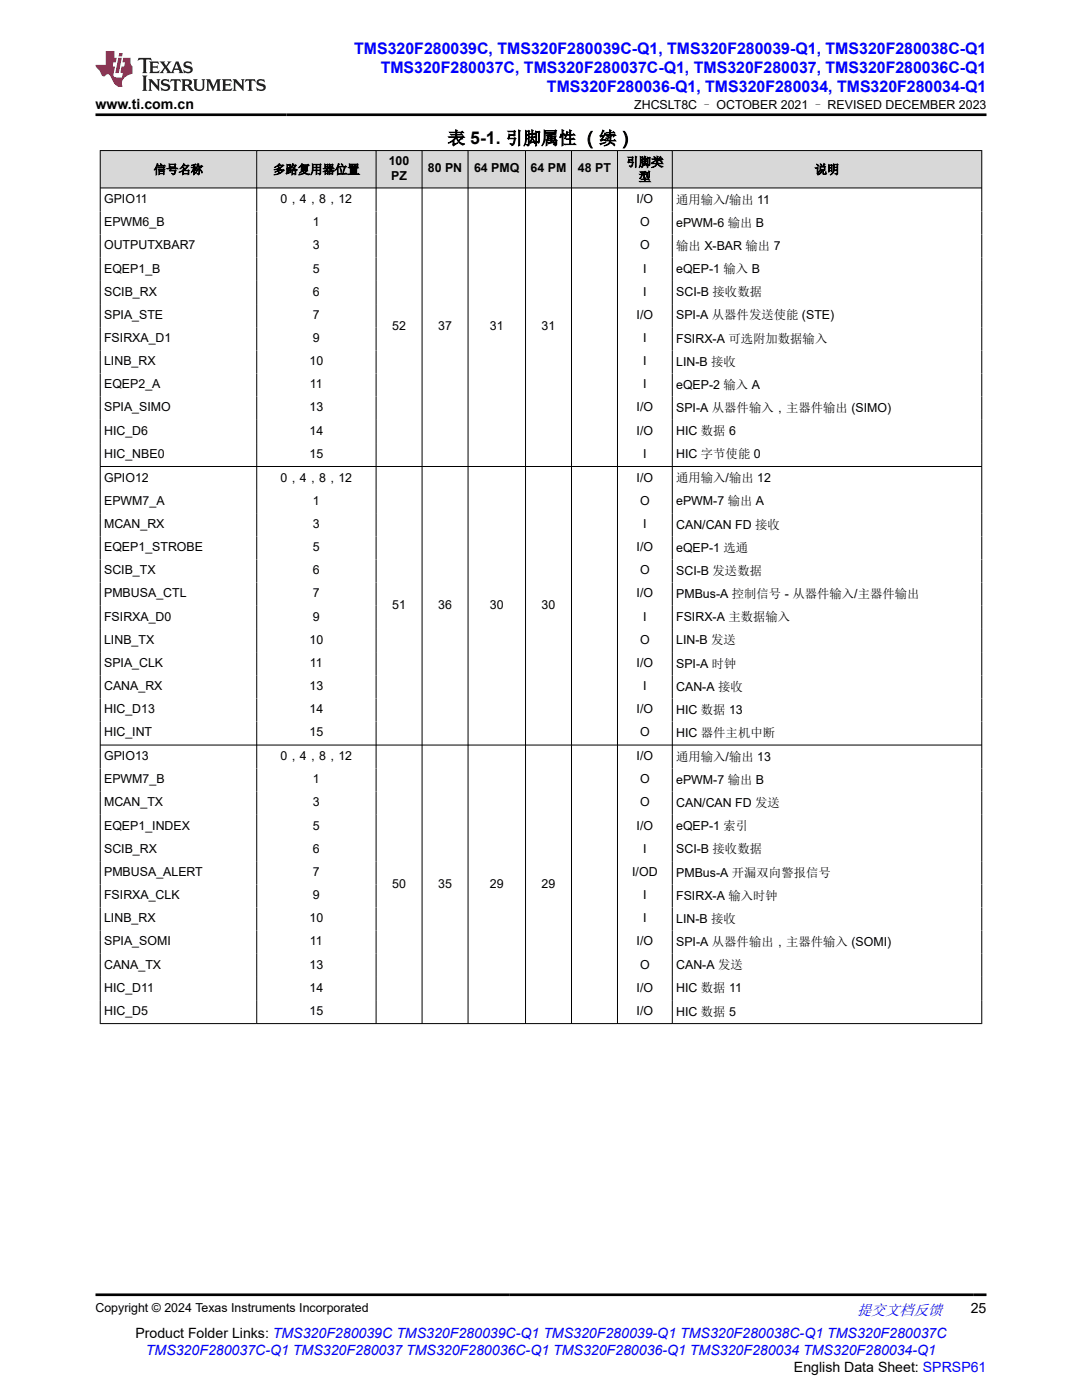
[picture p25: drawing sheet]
<svg xmlns="http://www.w3.org/2000/svg" width="216mm" height="279mm" viewBox="0 0 216 279" stroke-linecap="round" stroke-linejoin="round" font-family="sans-serif">
<defs><g id="words">
<text font-size="3.5" x="89.3" y="28.8">表 5-1. 引脚属性 （续）</text>
<g font-size="3.2" fill="#00f">
<text x="70.7" y="10.7">TMS320F280039C, TMS320F280039C-Q1, TMS320F280039-Q1, TMS320F280038C-Q1</text>
<text x="76" y="14.5">TMS320F280037C, TMS320F280037C-Q1, TMS320F280037, TMS320F280036C-Q1</text>
<text x="109.1" y="18.3">TMS320F280036-Q1, TMS320F280034, TMS320F280034-Q1</text>
</g>
<text font-size="3" fill="#00f" x="171" y="262.4">提交文档反馈</text>
<g font-size="2.8">
<text x="19.1" y="21.7">www.ti.com.cn</text>
<text x="193.7" y="262.1">25</text>
<text x="27" y="266.9">Product Folder Links: TMS320F280039C TMS320F280039C-Q1 TMS320F280039-Q1 TMS320F280038C-Q1 TMS320F280037C</text>
<text x="158.4" y="273.7">English Data Sheet: SPRSP61</text>
</g>
<text font-size="2.8" fill="#00f" x="29.1" y="270.3">TMS320F280037C-Q1 TMS320F280037 TMS320F280036C-Q1 TMS320F280036-Q1 TMS320F280034 TMS320F280034-Q1</text>
<g font-size="2.5">
<text x="126.5" y="21.8">ZHCSLT8C – OCTOBER 2021 – REVISED DECEMBER 2023</text>
<text x="30.7" y="34.7">信号名称</text>
<text x="54.5" y="34.7">多路复用器位置</text>
<text x="77.6" y="32.9">100</text>
<text x="78.1" y="35.9">PZ</text>
<text x="85.4" y="34.4">80 PN</text>
<text x="94.6" y="34.4">64 PMQ</text>
<text x="105.9" y="34.4">64 PM</text>
<text x="115.3" y="34.4">48 PT</text>
<text x="125" y="33.2">引脚类</text>
<text x="162.6" y="34.7">说明</text>
<text x="20.8" y="40.5">GPIO11</text>
<text x="56" y="40.5">0，4，8，12</text>
<text x="127" y="40.5">I/O</text>
<text x="127.4" y="36.1">型</text>
<text x="134.9" y="40.6">通用输入/输出 11</text>
<text x="20.8" y="45.1">EPWM6_B</text>
<text x="62.4" y="45.1">1</text>
<text x="127.7" y="45.1">O</text>
<text x="134.9" y="45.3">ePWM-6 输出 B</text>
<text x="20.8" y="49.8">OUTPUTXBAR7</text>
<text x="62.4" y="49.8">3</text>
<text x="127.7" y="49.8">O</text>
<text x="134.9" y="49.9">输出 X-BAR 输出 7</text>
<text x="20.8" y="54.4">EQEP1_B</text>
<text x="20.8" y="59">SCIB_RX</text>
<text x="62.4" y="54.4">5</text>
<text x="62.4" y="59">6</text>
<text x="128.3" y="54.4">I</text>
<text x="128.3" y="59">I</text>
<text x="134.9" y="54.5">eQEP-1 输入 B</text>
<text x="134.9" y="59.1">SCI-B 接收数据</text>
<text x="20.8" y="63.6">SPIA_STE</text>
<text x="62.4" y="63.6">7</text>
<text x="78.3" y="65.9">52</text>
<text x="87.4" y="65.9">37</text>
<text x="97.8" y="65.9">31</text>
<text x="108.1" y="65.9">31</text>
<text x="127" y="63.6">I/O</text>
<text x="134.9" y="63.8">SPI-A 从器件发送使能 (STE)</text>
<text x="20.8" y="68.3">FSIRXA_D1</text>
<text x="62.4" y="68.3">9</text>
<text x="128.3" y="68.3">I</text>
<text x="134.9" y="68.4">FSIRX-A 可选附加数据输入</text>
<text x="20.8" y="72.9">LINB_RX</text>
<text x="20.8" y="77.5">EQEP2_A</text>
<text x="61.8" y="72.9">10</text>
<text x="61.9" y="77.5">11</text>
<text x="128.3" y="72.9">I</text>
<text x="128.3" y="77.5">I</text>
<text x="134.9" y="73">LIN-B 接收</text>
<text x="134.9" y="77.6">eQEP-2 输入 A</text>
<text x="20.8" y="82.1">SPIA_SIMO</text>
<text x="61.8" y="82.1">13</text>
<text x="127" y="82.1">I/O</text>
<text x="134.9" y="82.2">SPI-A 从器件输入，主器件输出 (SIMO)</text>
<text x="20.8" y="86.7">HIC_D6</text>
<text x="61.8" y="86.7">14</text>
<text x="127" y="86.7">I/O</text>
<text x="134.9" y="86.9">HIC 数据 6</text>
<text x="20.8" y="91.4">HIC_NBE0</text>
<text x="61.8" y="91.4">15</text>
<text x="128.3" y="91.4">I</text>
<text x="134.9" y="91.5">HIC 字节使能 0</text>
<text x="20.8" y="96.1">GPIO12</text>
<text x="20.8" y="100.7">EPWM7_A</text>
<text x="56" y="96.1">0，4，8，12</text>
<text x="62.4" y="100.7">1</text>
<text x="127" y="96.1">I/O</text>
<text x="127.7" y="100.7">O</text>
<text x="134.9" y="96.2">通用输入/输出 12</text>
<text x="134.9" y="100.9">ePWM-7 输出 A</text>
<text x="20.8" y="105.4">MCAN_RX</text>
<text x="62.4" y="105.4">3</text>
<text x="128.3" y="105.4">I</text>
<text x="134.9" y="105.5">CAN/CAN FD 接收</text>
<text x="20.8" y="110">EQEP1_STROBE</text>
<text x="62.4" y="110">5</text>
<text x="127" y="110">I/O</text>
<text x="134.9" y="110.1">eQEP-1 选通</text>
<text x="20.8" y="114.6">SCIB_TX</text>
<text x="20.8" y="119.2">PMBUSA_CTL</text>
<text x="62.4" y="114.6">6</text>
<text x="62.4" y="119.2">7</text>
<text x="127" y="119.2">I/O</text>
<text x="127.7" y="114.6">O</text>
<text x="134.9" y="114.7">SCI-B 发送数据</text>
<text x="134.9" y="119.3">PMBus-A 控制信号 - 从器件输入/主器件输出</text>
<text x="20.8" y="123.8">FSIRXA_D0</text>
<text x="62.4" y="123.8">9</text>
<text x="78.3" y="121.5">51</text>
<text x="87.4" y="121.5">36</text>
<text x="97.8" y="121.5">30</text>
<text x="108.1" y="121.5">30</text>
<text x="128.3" y="123.8">I</text>
<text x="134.9" y="124">FSIRX-A 主数据输入</text>
<text x="20.8" y="128.5">LINB_TX</text>
<text x="61.8" y="128.5">10</text>
<text x="127.7" y="128.5">O</text>
<text x="134.9" y="128.6">LIN-B 发送</text>
<text x="20.8" y="133.1">SPIA_CLK</text>
<text x="20.8" y="137.7">CANA_RX</text>
<text x="61.8" y="137.7">13</text>
<text x="61.9" y="133.1">11</text>
<text x="127" y="133.1">I/O</text>
<text x="128.3" y="137.7">I</text>
<text x="134.9" y="133.2">SPI-A 时钟</text>
<text x="134.9" y="137.8">CAN-A 接收</text>
<text x="20.8" y="142.3">HIC_D13</text>
<text x="61.8" y="142.3">14</text>
<text x="127" y="142.3">I/O</text>
<text x="134.9" y="142.5">HIC 数据 13</text>
<text x="20.8" y="147">HIC_INT</text>
<text x="61.8" y="147">15</text>
<text x="127.7" y="147">O</text>
<text x="134.9" y="147.1">HIC 器件主机中断</text>
<text x="20.8" y="151.7">GPIO13</text>
<text x="56" y="151.7">0，4，8，12</text>
<text x="127" y="151.7">I/O</text>
<text x="134.9" y="151.8">通用输入/输出 13</text>
<text x="20.8" y="156.3">EPWM7_B</text>
<text x="20.8" y="160.9">MCAN_TX</text>
<text x="62.4" y="156.3">1</text>
<text x="62.4" y="160.9">3</text>
<text x="127.7" y="156.3">O</text>
<text x="127.7" y="160.9">O</text>
<text x="134.9" y="156.4">ePWM-7 输出 B</text>
<text x="134.9" y="161.1">CAN/CAN FD 发送</text>
<text x="20.8" y="165.6">EQEP1_INDEX</text>
<text x="62.4" y="165.6">5</text>
<text x="127" y="165.6">I/O</text>
<text x="134.9" y="165.7">eQEP-1 索引</text>
<text x="20.8" y="170.2">SCIB_RX</text>
<text x="62.4" y="170.2">6</text>
<text x="128.3" y="170.2">I</text>
<text x="134.9" y="170.3">SCI-B 接收数据</text>
<text x="20.8" y="174.8">PMBUSA_ALERT</text>
<text x="20.8" y="179.4">FSIRXA_CLK</text>
<text x="62.4" y="174.8">7</text>
<text x="62.4" y="179.4">9</text>
<text x="78.3" y="177.1">50</text>
<text x="87.4" y="177.1">35</text>
<text x="97.8" y="177.1">29</text>
<text x="108.1" y="177.1">29</text>
<text x="126.1" y="174.8">I/OD</text>
<text x="128.3" y="179.4">I</text>
<text x="134.9" y="174.9">PMBus-A 开漏双向警报信号</text>
<text x="134.9" y="179.6">FSIRX-A 输入时钟</text>
<text x="20.8" y="184.1">LINB_RX</text>
<text x="61.8" y="184.1">10</text>
<text x="128.3" y="184.1">I</text>
<text x="134.9" y="184.2">LIN-B 接收</text>
<text x="20.8" y="188.7">SPIA_SOMI</text>
<text x="61.9" y="188.7">11</text>
<text x="127" y="188.7">I/O</text>
<text x="134.9" y="188.8">SPI-A 从器件输出，主器件输入 (SOMI)</text>
<text x="20.8" y="193.3">CANA_TX</text>
<text x="20.8" y="197.9">HIC_D11</text>
<text x="61.8" y="193.3">13</text>
<text x="61.8" y="197.9">14</text>
<text x="127" y="197.9">I/O</text>
<text x="127.7" y="193.3">O</text>
<text x="134.9" y="193.4">CAN-A 发送</text>
<text x="20.8" y="202.5">HIC_D5</text>
<text x="61.8" y="202.5">15</text>
<text x="127" y="202.5">I/O</text>
<text x="134.9" y="198">HIC 数据 11</text>
<text x="134.9" y="202.7">HIC 数据 5</text>
<text x="19.1" y="261.8">Copyright © 2024 Texas Instruments Incorporated</text>
</g>
</g></defs>
<g fill="#d8d8d8">
<path d="M20 30h175.9v7.5h-175.9z" fill-rule="evenodd"/>
<path d="M20.1 30.1h31.1v7.3h-31.1z" fill-rule="evenodd"/>
<path d="M51.3 30.1h23.7v7.3h-23.7z" fill-rule="evenodd"/>
<path d="M75.1 30.1h9.1v7.3h-9.1z" fill-rule="evenodd"/>
<path d="M84.3 30.1h9v7.3h-9z" fill-rule="evenodd"/>
<path d="M93.5 30.1h11.3v7.3h-11.3z" fill-rule="evenodd"/>
<path d="M104.9 30.1h9.1v7.3h-9.1z" fill-rule="evenodd"/>
<path d="M114.1 30.1h9v7.3h-9z" fill-rule="evenodd"/>
<path d="M123.3 30.1h10.8v7.3h-10.8z" fill-rule="evenodd"/>
<path d="M134.2 30.1h61.6v7.3h-61.6z" fill-rule="evenodd"/>
</g>
<g fill="none" stroke="#000" stroke-width=".2">
<path d="M19.9 30h176.1M19.9 37.5h176.1M20 30v174.3M51.2 30v174.3M75 30v174.3M84.2 30v174.3M93.4 30v174.3M104.9 30v174.3M114 30v174.3M123.2 30v174.3M134.1 30v174.3M195.9 30v174.3"/>
<path d="M19.9 93.1h176.1M19.9 148.7h176.1M19.9 204.3h176.1"/>
</g>
<path d="M27.7 11.6l-.2 .5 .5-.2h.6v.1v2.2l-.2 .4h1l-.2-.4v-2.2v-.1h.5l.5 .2-.1-.5zM29.8 12.3l.2 .4v1.5l-.2 .4h1.9l.1-.6a1.08 1.08 0 0 1-1.3 .2v-.7h.6l.4 .2v-.7l-.4 .2h-.6v-.5l.2-.2a1 1 0 0 1 1 .3l-.1-.5zM31.8 12.3l1 1.1-1 1.2h.9l-.2-.2 .4-.8 .5 .8-.2 .2h1.6l-.2-.2 .1-.5h1l.1 .5-.1 .2h.9l-.2-.3-.8-2h-.5l-1 2.2-.8-1.1 .9-1.1h-.8l.2 .2-.5 .6-.3-.6 .1-.2zM35.2 12.7l.4 1h-.8zM36.8 12.4a.65 .65 0 0 0-.2 .7 .65 .65 0 0 0 .6 .5l.7 .1 .1 .3a.79 .79 0 0 1-.7 .4 .79 .79 0 0 1-.7-.5l.1 .7 .2-.1a.93 .93 0 0 0 1.1 .1 .93 .93 0 0 0 .4-1 1.46 1.46 0 0 0-1.2-.6l-.1-.3a1.09 1.09 0 0 1 1.2 .2l-.2-.6-.1 .1-.6-.2zM28.4 15.1l.2 .4v2.2l-.2 .4h1l-.2-.4v-2.2l.2-.4zM29.6 15.8l.2 .4v1.5l-.2 .4h.8l-.3-.4v-1.3l1.7 1.8v-2l.2-.4h-.8l.2 .2 .1 1.1-1.2-1.3zM32.3 15.9a.65 .65 0 0 0-.2 .8 .65 .65 0 0 0 .7 .4l.6 .2 .1 .2a.79 .79 0 0 1-.7 .4 .79 .79 0 0 1-.7-.5l.1 .7 .2-.1a.93 .93 0 0 0 1.1 .1 .93 .93 0 0 0 .4-.9 1.46 1.46 0 0 0-1.2-.6l-.1-.4a1.09 1.09 0 0 1 1.2 .2l-.2-.6-.1 .1-.6-.1zM34.1 15.8l-.1 .6a.63 .63 0 0 1 .7-.3l.1 1.6-.3 .4h1l-.2-.4v-1.6a.66 .66 0 0 1 .8 .3l-.1-.6zM36.2 15.8l.2 .4v1.5l-.2 .4h.9l-.2-.2v-.7h.5l.1 .2a.79 .79 0 0 0 1.2 .6l-1-.9a.61 .61 0 0 0 .6-.6 .61 .61 0 0 0-.5-.7zM36.9 16.1h.2a.47 .47 0 0 1 .5 .1 .47 .47 0 0 1 .1 .5l-.2 .1-.6 .1zM38.5 15.8l.2 .2a2.27 2.27 0 0 0 .4 2 1.04 1.04 0 0 0 1.7-.7v-1.3l.2-.2h-.8l.2 .4v1.1a.6 .6 0 0 1-.6 .6 .6 .6 0 0 1-.6-.6v-1.1l.3-.4zM41.1 15.8l.2 .4v1.5l-.2 .4h.7l-.2-.4v-1.4l.9 1.9 .8-1.9v1.4l-.2 .4h1l-.3-.4v-1.5l.3-.4h-.8l-.7 1.5-.7-1.5zM44.3 15.8l.2 .4v1.5l-.2 .4h1.9l.1-.6a1.09 1.09 0 0 1-1.3 .2v-.7h.6l.4 .2v-.6l-.4 .2h-.6v-.6l.2-.1a1.01 1.01 0 0 1 1 .3l-.1-.6zM46.4 15.8l.3 .4v1.5l-.3 .4h.8l-.2-.4v-1.3l1.6 1.8v-2l.2-.4h-.7l.2 .2v1.1l-1.2-1.3zM49 15.8l-.1 .6a.63 .63 0 0 1 .8-.3v1.6l-.3 .4h1l-.2-.4v-1.6a.66 .66 0 0 1 .8 .3l-.1-.6zM51.4 15.9a.65 .65 0 0 0-.2 .8 .65 .65 0 0 0 .6 .4l.6 .2 .2 .2a.79 .79 0 0 1-.8 .4 .79 .79 0 0 1-.6-.5l.1 .7 .2-.1a.93 .93 0 0 0 1 .1 .93 .93 0 0 0 .5-.9 1.46 1.46 0 0 0-1.3-.6l-.1-.4a1.09 1.09 0 0 1 1.3 .2l-.2-.6-.2 .1-.5-.1z" fill="#231f20"/>
<path d="M21.1 10.2v2.8h-2.1l.1 .3 .9 1a.95 .95 0 0 0 .9 .9 .59 .59 0 0 1 .6-.4 .59 .59 0 0 1 .5 .4l.4 .7a1.59 1.59 0 0 0 2.1 1.4 1.61 1.61 0 0 1 1-2.3l1-.3-.1-1.5a1.59 1.59 0 0 1-.4-1.7h-1.4l-.2 .9h.5l-.1 .9h-.5l-.2 1v.2l.4 .1-.2 .9h-.6a.73 .73 0 0 1-1.1-.7l.3-1.5h-.5l.2-.9h.5l.2-.9h-.5v-1.3zM23.6 11.5l-.6 3.1h.7l.6-3.1zM23.8 10.6l-.1 .6h.7l.1-.6z" fill="#ed1c24"/>
<path d="M19.1 22.9h177.8M19.1 258.4h177.8" fill="none" stroke="#000" stroke-width=".53"/>
<use href="#words"/>
</svg>
